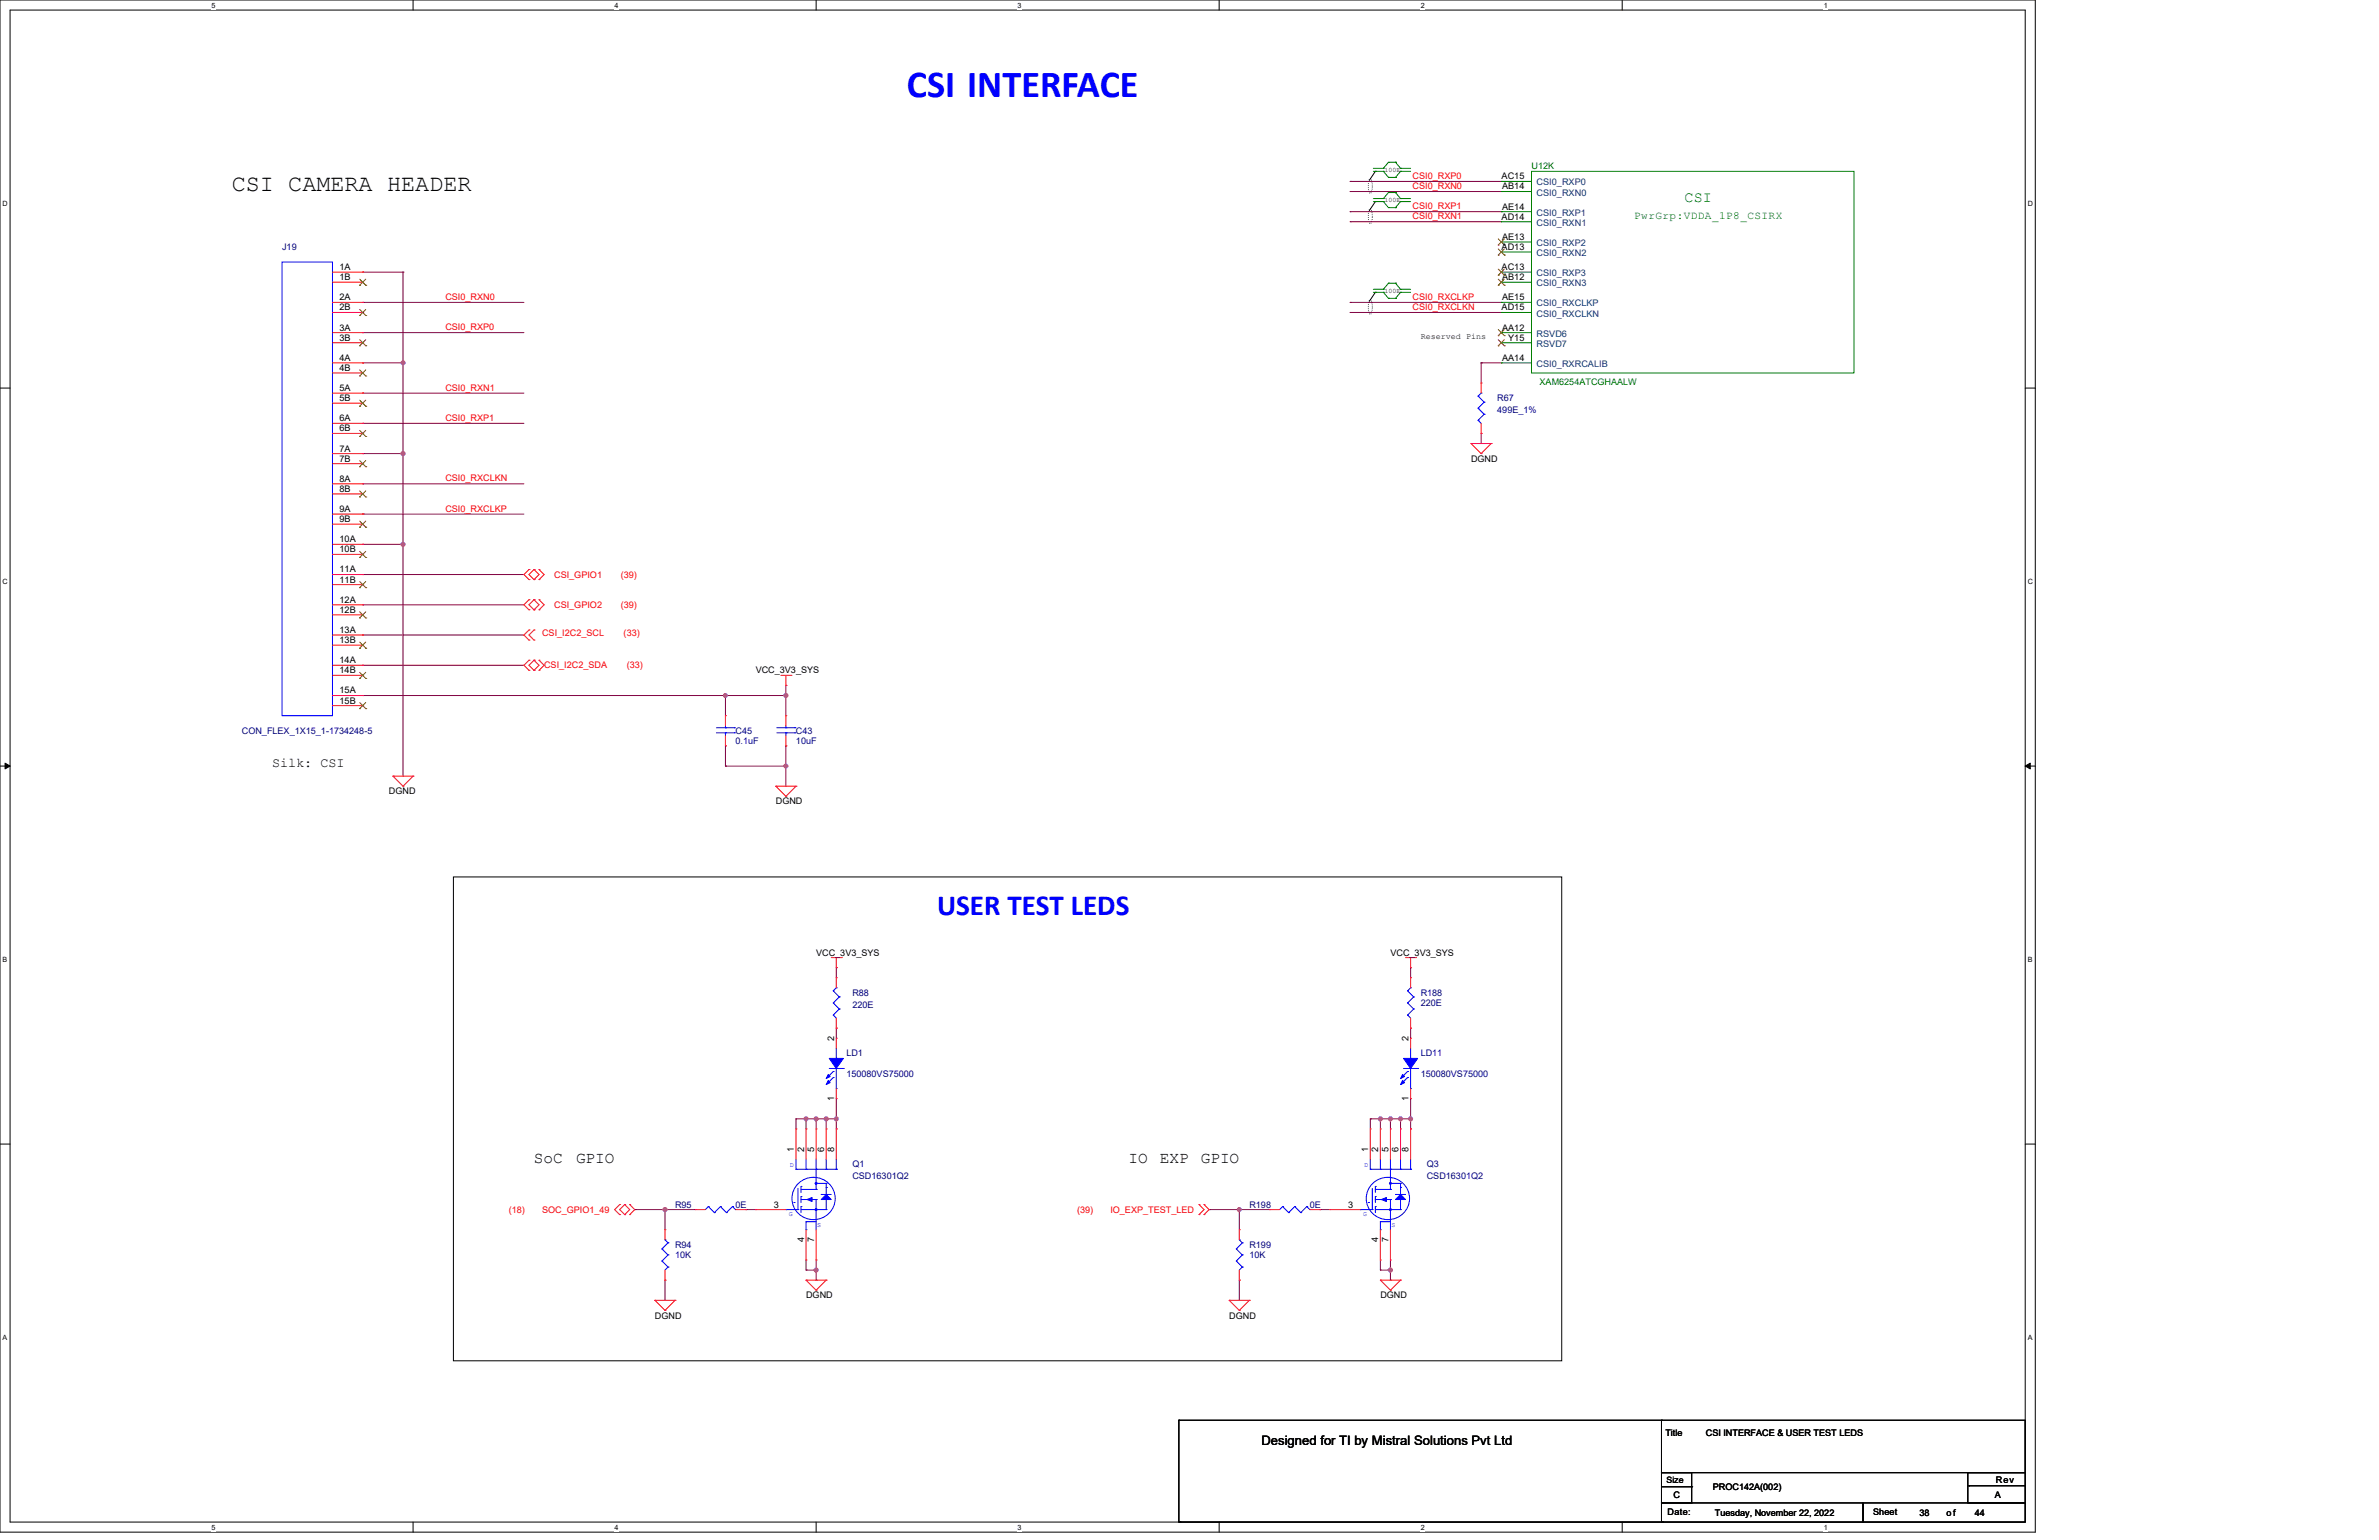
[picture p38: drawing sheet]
<svg xmlns="http://www.w3.org/2000/svg" width="432mm" height="279mm" viewBox="0 0 432 279" stroke-linecap="round" stroke-linejoin="round" font-family="sans-serif">
<defs><g id="words">
<text font-size="6.9" fill="#00f" x="164.6" y="17.6">CSI INTERFACE</text>
<text font-size="5.3" fill="#00f" x="170.1" y="166">USER TEST LEDS</text>
<text font-size="4.3" x="42.1" y="34.6">CSI CAMERA HEADER</text>
<g font-size="2.9">
<text x="96.9" y="210.9">SoC</text>
<text x="104.5" y="210.9">GPIO</text>
<text x="204.8" y="210.9">IO</text>
<text x="210.5" y="210.9">EXP</text>
<text x="217.9" y="210.9">GPIO</text>
</g>
<text font-size="2.7" fill="#008000" x="305.8" y="36.7">CSI</text>
<g font-size="2.4">
<text x="49.4" y="139.2">Silk: CSI</text>
<text x="229" y="262.2">Designed for TI by Mistral Solutions Pvt Ltd</text>
</g>
<text font-size="2" fill="#008000" x="296.6" y="39.7">PwrGrp:VDDA_1P8_CSIRX</text>
<g font-size="1.6" fill="#f00">
<text x="256.4" y="32.5">CSI0_RXP0</text>
<text x="256.4" y="34.3">CSI0_RXN0</text>
<text x="256.4" y="38">CSI0_RXP1</text>
<text x="256.4" y="39.8">CSI0_RXN1</text>
<text x="80.8" y="59.9">CSI0_RXP0</text>
<text x="80.8" y="54.4">CSI0_RXN0</text>
<text x="256.4" y="54.4">CSI0_RXCLKP</text>
<text x="256.4" y="56.3">CSI0_RXCLKN</text>
<text x="80.8" y="70.9">CSI0_RXN1</text>
<text x="80.8" y="76.4">CSI0_RXP1</text>
<text x="80.8" y="87.3">CSI0_RXCLKN</text>
<text x="80.8" y="92.8">CSI0_RXCLKP</text>
<text x="100.6" y="104.8">CSI_GPIO1</text>
<text x="112.7" y="104.8">(39)</text>
<text x="100.6" y="110.3">CSI_GPIO2</text>
<text x="112.7" y="110.3">(39)</text>
<text x="98.4" y="115.4">CSI_I2C2_SCL</text>
<text x="113.2" y="115.4">(33)</text>
<text x="98.8" y="121.3">CSI_I2C2_SDA</text>
<text x="113.7" y="121.3">(33)</text>
<text x="92.4" y="220">(18)</text>
<text x="98.4" y="220">SOC_GPIO1_49</text>
<text x="195.5" y="220">(39)</text>
<text x="201.5" y="220">IO_EXP_TEST_LED</text>
</g>
<g font-size="1.6">
<text x="272.5" y="32.5">AC15</text>
<text x="272.6" y="34.4">AB14</text>
<text x="272.5" y="39.9">AD14</text>
<text x="272.6" y="38">AE14</text>
<text x="272.5" y="45.3">AD13</text>
<text x="272.6" y="43.5">AE13</text>
<text x="61.6" y="49">1A</text>
<text x="61.6" y="50.8">1B</text>
<text x="272.5" y="49">AC13</text>
<text x="272.6" y="50.8">AB12</text>
<text x="61.6" y="54.5">2A</text>
<text x="61.6" y="60">3A</text>
<text x="61.6" y="56.3">2B</text>
<text x="272.5" y="56.3">AD15</text>
<text x="272.6" y="60">AA12</text>
<text x="272.6" y="54.5">AE15</text>
<text x="61.6" y="65.5">4A</text>
<text x="61.6" y="61.8">3B</text>
<text x="272.6" y="65.5">AA14</text>
<text x="273.7" y="61.8">Y15</text>
<text x="61.6" y="67.3">4B</text>
<text x="61.6" y="71">5A</text>
<text x="61.6" y="72.8">5B</text>
<text x="61.6" y="76.4">6A</text>
<text x="61.6" y="78.3">6B</text>
<text x="61.6" y="81.9">7A</text>
<text x="61.6" y="83.7">7B</text>
<text x="267" y="83.8">DGND</text>
<text x="61.6" y="87.4">8A</text>
<text x="61.6" y="89.2">8B</text>
<text x="61.6" y="92.9">9A</text>
<text x="61.6" y="94.7">9B</text>
<text x="61.6" y="98.4">10A</text>
<text x="61.6" y="100.2">10B</text>
<text x="61.6" y="103.9">11A</text>
<text x="61.6" y="105.7">11B</text>
<text x="61.6" y="109.4">12A</text>
<text x="61.6" y="111.2">12B</text>
<text x="61.6" y="114.8">13A</text>
<text x="61.6" y="116.7">13B</text>
<text x="61.6" y="120.3">14A</text>
<text x="61.6" y="122.2">14B</text>
<text x="61.6" y="125.8">15A</text>
<text x="137.2" y="122.2">VCC_3V3_SYS</text>
<text x="61.6" y="127.6">15B</text>
<text x="70.6" y="144.1">DGND</text>
<text x="140.8" y="146">DGND</text>
<text x="148.1" y="173.4">VCC_3V3_SYS</text>
<text x="252.4" y="173.4">VCC_3V3_SYS</text>
<text x="151.4" y="188.9" transform="rotate(-90 151.4 188.9)">2</text>
<text x="255.7" y="188.9" transform="rotate(-90 255.7 188.9)">2</text>
<text x="151.4" y="199.7" transform="rotate(-90 151.4 199.7)">1</text>
<text x="255.7" y="199.7" transform="rotate(-90 255.7 199.7)">1</text>
<text x="144.1" y="209" transform="rotate(-90 144.1 209)">1</text>
<text x="145.9" y="209" transform="rotate(-90 145.9 209)">2</text>
<text x="147.8" y="209" transform="rotate(-90 147.8 209)">5</text>
<text x="149.6" y="209" transform="rotate(-90 149.6 209)">6</text>
<text x="151.4" y="209" transform="rotate(-90 151.4 209)">8</text>
<text x="248.3" y="209" transform="rotate(-90 248.3 209)">1</text>
<text x="250.2" y="209" transform="rotate(-90 250.2 209)">2</text>
<text x="252" y="209" transform="rotate(-90 252 209)">5</text>
<text x="253.8" y="209" transform="rotate(-90 253.8 209)">6</text>
<text x="255.7" y="209" transform="rotate(-90 255.7 209)">8</text>
<text x="140.4" y="219.1">3</text>
<text x="244.7" y="219.1">3</text>
<text x="145.9" y="225.3" transform="rotate(-90 145.9 225.3)">4</text>
<text x="147.8" y="225.3" transform="rotate(-90 147.8 225.3)">7</text>
<text x="250.2" y="225.3" transform="rotate(-90 250.2 225.3)">4</text>
<text x="252" y="225.3" transform="rotate(-90 252 225.3)">7</text>
<text x="118.9" y="239.2">DGND</text>
<text x="146.3" y="235.6">DGND</text>
<text x="223.1" y="239.2">DGND</text>
<text x="250.5" y="235.6">DGND</text>
<text x="302.3" y="260.6">Title</text>
<text x="309.6" y="260.6">CSI INTERFACE &amp; USER TEST LEDS</text>
<text x="302.5" y="269">Size</text>
<text x="362.3" y="269">Rev</text>
<text x="302.7" y="274.9">Date:</text>
<text x="303.8" y="271.8">C</text>
<text x="310.9" y="270.3">PROC142A(002)</text>
<text x="311.3" y="275.1">Tuesday, November 22, 2022</text>
<text x="340" y="274.9">Sheet</text>
<text x="348.4" y="275.1">38</text>
<text x="353.3" y="275.1">of</text>
<text x="358.4" y="275.1">44</text>
<text x="362.1" y="271.8">A</text>
</g>
<g font-size="1.6" fill="#008000">
<text x="278" y="30.7">U12K</text>
<text x="279.4" y="69.9">XAM6254ATCGHAALW</text>
</g>
<g font-size="1.6" fill="#004080">
<text x="278.9" y="35.5">CSI0_RXN0</text>
<text x="278.9" y="33.7">CSI0_RXP0</text>
<text x="278.9" y="41">CSI0_RXN1</text>
<text x="278.9" y="39.1">CSI0_RXP1</text>
<text x="278.9" y="44.6">CSI0_RXP2</text>
<text x="278.9" y="46.5">CSI0_RXN2</text>
<text x="278.9" y="51.9">CSI0_RXN3</text>
<text x="278.9" y="50.1">CSI0_RXP3</text>
<text x="278.9" y="57.4">CSI0_RXCLKN</text>
<text x="278.9" y="55.6">CSI0_RXCLKP</text>
<text x="278.9" y="62.9">RSVD7</text>
<text x="278.9" y="61.1">RSVD6</text>
<text x="278.9" y="66.6">CSI0_RXRCALIB</text>
</g>
<g font-size="1.6" fill="#000080">
<text x="51.2" y="45.4">J19</text>
<text x="271.8" y="72.8">R67</text>
<text x="271.8" y="75">499E_1%</text>
<text x="43.9" y="133.1">CON_FLEX_1X15_1-1734248-5</text>
<text x="133.5" y="133.1">C45</text>
<text x="133.5" y="135">0.1uF</text>
<text x="144.5" y="133.1">C43</text>
<text x="144.5" y="135">10uF</text>
<text x="154.7" y="180.7">R88</text>
<text x="154.7" y="182.9">220E</text>
<text x="257.9" y="180.7">R188</text>
<text x="257.9" y="182.5">220E</text>
<text x="153.6" y="191.7">LD1</text>
<text x="257.9" y="191.7">LD11</text>
<text x="153.6" y="195.3">150080VS75000</text>
<text x="257.9" y="195.3">150080VS75000</text>
<text x="154.7" y="211.8">Q1</text>
<text x="154.7" y="214">CSD16301Q2</text>
<text x="259" y="211.8">Q3</text>
<text x="259" y="214">CSD16301Q2</text>
<text x="122.5" y="219.1">R95</text>
<text x="133.5" y="219.1">0E</text>
<text x="226.8" y="219.1">R198</text>
<text x="237.7" y="219.1">0E</text>
<text x="122.5" y="226.4">R94</text>
<text x="226.8" y="226.4">R199</text>
<text x="122.5" y="228.2">10K</text>
<text x="226.8" y="228.2">10K</text>
</g>
<text font-size="1.5" x="257.9" y="61.6">Reserved Pins</text>
<g font-size="1.3">
<text x="38.4" y="1.4">5</text>
<text x="111.6" y="1.4">4</text>
<text x="184.7" y="1.4">3</text>
<text x="257.9" y="1.4">2</text>
<text x="331" y="1.4">1</text>
<text x=".5" y="37.3">D</text>
<text x="368" y="37.3">D</text>
<text x=".5" y="105.9">C</text>
<text x="368" y="105.9">C</text>
<text x=".5" y="174.4">B</text>
<text x="368" y="174.4">B</text>
<text x=".5" y="243">A</text>
<text x="368" y="243">A</text>
<text x="38.4" y="277.5">5</text>
<text x="111.6" y="277.5">4</text>
<text x="184.7" y="277.5">3</text>
<text x="257.9" y="277.5">2</text>
<text x="331" y="277.5">1</text>
</g>
<g font-size="1.2">
<text x="251.3" y="31.1">100E</text>
<text x="251.3" y="36.6">100E</text>
<text x="251.3" y="53.1">100E</text>
</g>
<g font-size="1.2" fill="#00f">
<text x="143.4" y="211.6">D</text>
<text x="247.6" y="211.6">D</text>
<text x="143.2" y="220.6">G</text>
<text x="247.4" y="220.6">G</text>
<text x="148.3" y="222.6">S</text>
<text x="252.6" y="222.6">S</text>
</g>
</g></defs>
<path d="M0 0h369.4v278h-369.4zM1.8 1.8h365.8v274.3h-365.8z" fill="none" stroke="#000" stroke-width=".18"/>
<g fill="#fff">
<path d="M38.4 .2h.7v1.4h-.7z"/>
<path d="M38.4 276.3h.7v1.5h-.7z"/>
</g>
<path d="M75 0v1.8M75 276.1v1.9" fill="none" stroke="#000" stroke-width=".18"/>
<g fill="#fff">
<path d="M111.6 .2h.7v1.4h-.7z"/>
<path d="M111.6 276.3h.7v1.5h-.7z"/>
</g>
<path d="M148.1 0v1.8M148.1 276.1v1.9" fill="none" stroke="#000" stroke-width=".18"/>
<g fill="#fff">
<path d="M184.7 .2h.7v1.4h-.7z"/>
<path d="M184.7 276.3h.7v1.5h-.7z"/>
</g>
<path d="M221.3 0v1.8M221.3 276.1v1.9" fill="none" stroke="#000" stroke-width=".18"/>
<g fill="#fff">
<path d="M257.9 .2h.7v1.4h-.7z"/>
<path d="M257.9 276.3h.7v1.5h-.7z"/>
</g>
<path d="M294.4 0v1.8M294.4 276.1v1.9" fill="none" stroke="#000" stroke-width=".18"/>
<g fill="#fff">
<path d="M331 .2h.7v1.4h-.7z"/>
<path d="M331 276.3h.7v1.5h-.7z"/>
<path d="M.5 36.1h.9v1.5h-.9z"/>
<path d="M368 36.1h1v1.5h-1z"/>
<path d="M.5 104.7h.9v1.5h-.9z"/>
<path d="M368 104.7h1v1.5h-1z"/>
</g>
<path d="M0 70.4h1.8M367.6 70.4h1.8" fill="none" stroke="#000" stroke-width=".18"/>
<g fill="#fff">
<path d="M.5 173.3h.8v1.4h-.8z"/>
<path d="M368 173.3h.9v1.4h-.9z"/>
</g>
<path d="M0 139h1.8M.9 138.5l.9 .5-.9 .5zM367.6 139l.9-.5v1zM367.6 139h1.8" fill="none" stroke="#000" stroke-width=".18"/>
<path d="M.9 138.5l.9 .5-.9 .5zM367.6 139l.9-.5v1z" fill="#000"/>
<g fill="#fff">
<path d="M.5 241.9h.8v1.4h-.8z"/>
<path d="M368 241.9h.9v1.4h-.9z"/>
</g>
<path d="M249.6 31.1h.1M249.6 36.6h.1M249.6 31.1l-1.1 1.6M249.6 36.6l-1.1 1.6M249.6 53h.1M249.6 53l-1.1 1.7M82.3 159.1h201.2v87.8h-201.2zM0 207.6h1.8M367.6 207.6h1.8" fill="none" stroke="#000" stroke-width=".18"/>
<g fill="none" stroke="#008000" stroke-width=".18">
<path d="M249.3 31.1h1.8M249.3 30.5h1.8M249.3 36.6h1.8M249.3 36h1.8M251.1 31.1h.1M251.1 30.5h.1M251.1 36.6h.1M251.1 36h.1M251.1 31.1l.9 1.1M251.1 36.6l.9 1.1M252 32.2h.1M252 29.4h.1"/>
<path d="M252 37.7h.1M252 34.9h.1M252 29.4h1.3M252 29.4l-.9 1.1M252 32.2h1.3M252 34.9h1.3M252 34.9l-.9 1.1M252 37.7h1.3M253.3 32.2h.1M253.3 29.4h.1M253.3 37.7h.1M253.3 34.9h.1"/>
<path d="M253.3 29.4l.9 1.1M253.3 34.9l.9 1.1M254.2 31.1h.1M254.2 30.5h.1M254.2 36.6h.1M254.2 36h.1M254.2 31.1l-.9 1.1M254.2 31.1h1.8M254.2 30.5h1.8M254.2 36.6l-.9 1.1M254.2 36.6h1.8M254.2 36h1.8"/>
<path d="M249.3 53h1.8M249.3 52.5h1.8M251.1 53h.1M251.1 52.5h.1M251.1 53l.9 1.1M252 54.1h.1M252 51.4h.1M252 51.4h1.3M252 51.4l-.9 1.1M252 54.1h1.3M253.3 54.1h.1M253.3 51.4h.1"/>
<path d="M253.3 51.4l.9 1.1M254.2 53h.1M254.2 52.5h.1M254.2 53l-.9 1.1M254.2 53h1.8M254.2 52.5h1.8"/>
</g>
<path d="M248.6 32.5l.1-.1a2.72 2.72 0 0 1 0 2.7 2.82 2.82 0 0 1-.1-2.6zM248.6 38l.1-.1a2.74 2.74 0 0 1 0 2.7 2.83 2.83 0 0 1-.1-2.6zM248.6 54.4l.1-.1a2.74 2.74 0 0 1 0 2.8 2.83 2.83 0 0 1-.1-2.7z" fill="none" stroke="#000" stroke-width=".18" stroke-dasharray="0 .4"/>
<g fill="none" stroke="#800040" stroke-width=".18">
<path d="M245.1 32.9h.1M245.1 34.7h.1M245.1 38.4h.1M245.1 32.9h27.4M245.1 34.7h27.4M245.1 38.4h27.4M65.8 49.4h.1M65.8 49.4h7.4M73.2 49.4h.1M73.2 49.4v32.9M245.1 40.2h.1M245.1 54.9h.1"/>
<path d="M245.1 56.7h.1M245.1 40.2h27.4M245.1 54.9h27.4M245.1 56.7h27.4M65.8 65.8h.1M65.8 65.8h7.4M73.2 65.8h.1M268.8 65.8h.1M268.8 65.8h3.7M268.8 65.8v3.7"/>
</g>
<circle cx="73.1" cy="82.3" r=".36" fill="#f0f"/>
<circle cx="73.1" cy="82.3" r=".36" fill="none" stroke="#f0f" stroke-width=".18"/>
<circle cx="73.1" cy="65.8" r=".36" fill="#f0f"/>
<circle cx="73.1" cy="65.8" r=".36" fill="none" stroke="#f0f" stroke-width=".18"/>
<path d="M65.8 82.3h.1M65.8 98.8h.1M65.8 82.3h7.4M65.8 98.8h7.4M73.2 82.3h.1M73.2 98.8h.1M73.2 82.3v58.5" fill="none" stroke="#800040" stroke-width=".18"/>
<circle cx="73.1" cy="98.7" r=".36" fill="#f0f"/>
<circle cx="73.1" cy="98.7" r=".36" fill="none" stroke="#f0f" stroke-width=".18"/>
<path d="M268.8 78.6h.1M268.8 78.6v1.9M65.8 126.2h.1M65.8 126.2h65.9" fill="none" stroke="#800040" stroke-width=".18"/>
<circle cx="131.7" cy="126.2" r=".36" fill="#f0f"/>
<circle cx="131.7" cy="126.2" r=".36" fill="none" stroke="#f0f" stroke-width=".18"/>
<g fill="none" stroke="#800040" stroke-width=".18">
<path d="M65.8 54.9h.1M65.8 54.9h29.3M65.8 60.3h.1M65.8 76.8h.1M65.8 71.3h.1M65.8 60.3h29.3M65.8 76.8h29.3M65.8 71.3h29.3M65.8 93.3h.1M65.8 87.8h.1M65.8 93.3h29.3M65.8 87.8h29.3"/>
<path d="M65.8 104.2h.1M65.8 109.7h.1M65.8 104.2h29.3M65.8 109.7h29.3M131.7 135.3h.1M131.7 126.2h.1M131.7 126.2v3.6M131.7 135.3v3.7M142.6 124.4h.1M142.6 126.2h.1M142.6 135.3h.1M142.6 139h.1"/>
<path d="M142.6 124.4v5.4M142.6 135.3v7.3"/>
</g>
<circle cx="142.6" cy="139" r=".36" fill="#f0f"/>
<circle cx="142.6" cy="139" r=".36" fill="none" stroke="#f0f" stroke-width=".18"/>
<path d="M131.7 126.2h.1M131.7 126.2h10.9" fill="none" stroke="#800040" stroke-width=".18"/>
<circle cx="142.6" cy="126.2" r=".36" fill="#f0f"/>
<circle cx="142.6" cy="126.2" r=".36" fill="none" stroke="#f0f" stroke-width=".18"/>
<g fill="none" stroke="#800040" stroke-width=".18">
<path d="M65.8 115.2h.1M65.8 115.2h29.3M65.8 120.7h.1M65.8 120.7h29.3M131.7 139h.1M131.7 139h10.9M151.8 175.6h.1M151.8 175.6v1.8M151.8 186.5h.1M151.8 186.5v1.9M151.8 199.3v3.7M115.2 219.5h.1"/>
<path d="M115.2 219.5h11M120.7 219.5h.1M120.7 219.5v3.6M135.3 219.5h.1M135.3 219.5h1.9M151.8 203h.1M120.7 232.3h.1M120.7 232.3v3.6M148.1 230.4h.1M148.1 228.6v1.8"/>
</g>
<circle cx="120.7" cy="219.5" r=".36" fill="#f0f"/>
<circle cx="120.7" cy="219.5" r=".36" fill="none" stroke="#f0f" stroke-width=".18"/>
<path d="M252.4 230.4h.1M252.4 228.6v1.8" fill="none" stroke="#800040" stroke-width=".18"/>
<circle cx="252.4" cy="230.4" r=".36" fill="#f0f"/>
<circle cx="252.4" cy="230.4" r=".36" fill="none" stroke="#f0f" stroke-width=".18"/>
<path d="M256 175.6h.1M256 175.6v1.8M256 186.5h.1M256 186.5v1.9M256 199.3v3.7M224.9 219.5h.1M224.9 219.5h5.5M224.9 219.5v3.6M239.6 219.5h.1M239.6 219.5h1.8M256 203h.1" fill="none" stroke="#800040" stroke-width=".18"/>
<circle cx="224.9" cy="219.5" r=".36" fill="#f0f"/>
<circle cx="224.9" cy="219.5" r=".36" fill="none" stroke="#f0f" stroke-width=".18"/>
<path d="M219.5 219.5h.1M219.5 219.5h5.4M146.3 230.4h.1M146.3 228.6v1.8M146.3 230.4h1.8M148.1 230.4h.1M224.9 232.3h.1M224.9 232.3v3.6" fill="none" stroke="#800040" stroke-width=".18"/>
<circle cx="148.1" cy="230.4" r=".36" fill="#f0f"/>
<circle cx="148.1" cy="230.4" r=".36" fill="none" stroke="#f0f" stroke-width=".18"/>
<g fill="none" stroke="#800040" stroke-width=".18">
<path d="M144.5 203h.1M144.5 203v1.8M144.5 203h1.8M146.3 203h.1M151.8 204.8h.1M151.8 203v1.8M148.1 232.3h.1M148.1 230.4v1.9M250.5 230.4h.1M250.5 228.6v1.8M250.5 230.4h1.9M252.4 230.4h.1"/>
<path d="M252.4 232.3h.1M252.4 230.4v1.9"/>
</g>
<circle cx="151.8" cy="203" r=".36" fill="#f0f"/>
<circle cx="151.8" cy="203" r=".36" fill="none" stroke="#f0f" stroke-width=".18"/>
<path d="M146.3 203h.1M146.3 203v1.8M146.3 203h1.8M148.1 203h.1" fill="none" stroke="#800040" stroke-width=".18"/>
<circle cx="146.3" cy="203" r=".36" fill="#f0f"/>
<circle cx="146.3" cy="203" r=".36" fill="none" stroke="#f0f" stroke-width=".18"/>
<circle cx="148.1" cy="203" r=".36" fill="#f0f"/>
<circle cx="148.1" cy="203" r=".36" fill="none" stroke="#f0f" stroke-width=".18"/>
<path d="M148.1 203h.1M148.1 203v1.8M148.1 203h1.9M150 203h.1M150 203v1.8" fill="none" stroke="#800040" stroke-width=".18"/>
<circle cx="150" cy="203" r=".36" fill="#f0f"/>
<circle cx="150" cy="203" r=".36" fill="none" stroke="#f0f" stroke-width=".18"/>
<path d="M150 203h1.8M151.8 203h.1M248.7 203h.1M248.7 203h3.7M248.7 203v1.8M250.5 203h.1M250.5 203v1.8M252.4 203h.1M256 204.8h.1M256 203v1.8" fill="none" stroke="#800040" stroke-width=".18"/>
<circle cx="250.5" cy="203" r=".36" fill="#f0f"/>
<circle cx="250.5" cy="203" r=".36" fill="none" stroke="#f0f" stroke-width=".18"/>
<path d="M252.4 203h.1M252.4 203v1.8" fill="none" stroke="#800040" stroke-width=".18"/>
<circle cx="252.4" cy="203" r=".36" fill="#f0f"/>
<circle cx="252.4" cy="203" r=".36" fill="none" stroke="#f0f" stroke-width=".18"/>
<path d="M252.4 203h3.6M254.2 203h.1M254.2 203v1.8M256 203h.1" fill="none" stroke="#800040" stroke-width=".18"/>
<circle cx="254.2" cy="203" r=".36" fill="#f0f"/>
<circle cx="254.2" cy="203" r=".36" fill="none" stroke="#f0f" stroke-width=".18"/>
<circle cx="256" cy="203" r=".36" fill="#f0f"/>
<circle cx="256" cy="203" r=".36" fill="none" stroke="#f0f" stroke-width=".18"/>
<g fill="none" stroke="#f00" stroke-width=".18">
<path d="M268.8 78.6h.1M268.8 69.5h.1M268.8 69.5v1.8M268.8 76.8v1.8M267 80.5h.1M267 80.5h3.7M267 80.5l1.8 1.8M268.8 82.3h.1M270.7 80.5h.1M270.7 80.5l-1.9 1.8M96 103.3h.1M96 105.2h.1"/>
<path d="M96 108.8h.1M96 110.6h.1M96 116.1h.1M96 114.3h.1M96 119.8h.1M96 119.8l-.9 .9 .9 .9M96 103.3l-.9 .9 .9 1M96 108.8l-.9 .9 .9 .9M96 114.3l-.9 .9 .9 .9M96.9 105.2h.1M96.9 103.3h.1M96.9 110.6h.1"/>
<path d="M96.9 108.8h.1M96.9 114.3h.1M96.9 116.1h.1M96.9 119.8h.1M96.9 103.3l-.9 .9 .9 1M96.9 103.3l.9 .9-.9 1M96.9 108.8l-.9 .9 .9 .9M96.9 108.8l.9 .9-.9 .9M96.9 114.3l-.9 .9 .9 .9M96.9 119.8l-.9 .9 .9 .9M96.9 119.8l.9 .9-.9 .9M97.8 103.3h.1"/>
<path d="M97.8 105.2h.1M97.8 108.8h.1M97.8 110.6h.1M97.8 119.8h.1M97.8 103.3l1 .9-1 1M97.8 108.8l1 .9-1 .9M97.8 119.8l1 .9-1 .9M96 121.6h.1M96.9 121.6h.1M97.8 121.6h.1M141.7 122.5h1.9M142.6 124.4h.1"/>
<path d="M142.6 122.5v1.9M143.6 122.5h.1M71.3 140.8h.1M71.3 140.8h3.7M71.3 140.8l1.9 1.8M73.2 142.6h.1M75 140.8h.1M75 140.8l-1.8 1.8M140.8 142.6h.1M140.8 142.6h3.7M140.8 142.6l1.8 1.9M142.6 144.5h.1"/>
<path d="M144.5 142.6h.1M144.5 142.6l-1.9 1.9M150.9 173.7h1.8M151.8 175.6h.1M151.8 173.7v1.9M152.7 173.7h.1M255.1 173.7h1.8M256 175.6h.1M256 173.7v1.9M256.9 173.7h.1M112.5 218.5h.1M112.5 218.5l-.9 1 .9 .9"/>
<path d="M113.4 218.5h.1M113.4 218.5l.9 1-.9 .9M113.4 218.5l-.9 1 .9 .9M114.3 218.5h.1M114.3 218.5l.9 1-.9 .9M217.6 218.5h.1M217.6 218.5l.9 1-.9 .9M218.5 218.5h.1M218.5 218.5l1 1-1 .9M112.5 220.4h.1M113.4 220.4h.1M114.3 220.4h.1"/>
<path d="M118.9 235.9h.1M118.9 235.9h3.6M118.9 235.9l1.8 1.8M120.7 237.7h.1M122.5 235.9h.1M122.5 235.9l-1.8 1.8M146.3 232.3h.1M146.3 232.3h3.7M146.3 232.3l1.8 1.8M148.1 234.1h.1M150 232.3h.1M150 232.3l-1.9 1.8"/>
<path d="M217.6 220.4h.1M218.5 220.4h.1M223.1 235.9h.1M223.1 235.9h3.7M223.1 235.9l1.8 1.8M224.9 237.7h.1M226.8 235.9h.1M226.8 235.9l-1.9 1.8M250.5 232.3h.1M250.5 232.3h3.7M250.5 232.3l1.9 1.8M252.4 234.1h.1"/>
<path d="M254.2 232.3h.1M254.2 232.3l-1.8 1.8"/>
</g>
<g fill="none" stroke="#000" stroke-width=".18">
<path d="M214 257.7h.1M214 257.7h87.8M214 257.7v18.4M301.6 257.7h66v9.5h-66zM214 276.1h.1M214.2 276.1h.1M214.2 276.1h87.7M301.6 267.2h5.5v5.5h-5.5zM301.6 272.7h36.5v3.4h-36.5zM301.6 269.7h5.5M307.1 269.7h.1M338.1 272.7h29.5v3.4h-29.5z"/>
<path d="M357.2 267.2h10.4v5.5h-10.4zM357.3 269.6h.1M357.3 269.6h10.3"/>
</g>
<g fill="none" stroke="#00f" stroke-width=".18">
<path d="M268.3 76.3h.1M268.3 74.1h.1M268.3 71.9h.1M268.3 76.3l.5 .5M268.3 74.1l1.1 1.1M268.3 71.9l1.1 1.1M268.8 71.3h.1M268.8 71.3l-.5 .6M269.4 75.2h.1M269.4 73h.1M269.4 75.2l-1.1 1.1M269.4 73l-1.1 1.1"/>
<path d="M246.9 219.5h.1M246.9 219.5h2.2M248.3 218.2h.1M248.7 212.1h.1M248.7 210.3v1.8M248.7 212.1h7.3M249.6 215.3h.1M249.6 219.5h4.6M249.6 217.6h2.8M249.6 215.3v1M250.5 212.1h.1M250.5 210.3v1.8"/>
<path d="M252.4 212.1h.1M252.4 217.6h.1M252.4 215.8h.1M252.4 210.3v5.5M252.4 214.7h1.8M254.2 212.1h.1M254.2 214.7h.1M254.2 219.5h.1M254.2 210.3v1.8M256 212.1h.1M256 210.3v1.8"/>
</g>
<circle cx="252.4" cy="219.5" r=".18" fill="#00f"/>
<g fill="none" stroke="#00f" stroke-width=".18">
<path d="M249.6 218.9h.1M249.6 218.9v1.1M249.6 215.8h2.8M252.4 217.6h.1M252.4 215.8h.1M252.4 217.6v5.5"/>
<circle cx="252.4" cy="219.5" r=".18"/>
</g>
<circle cx="252.4" cy="214.7" r=".18" fill="#00f"/>
<g fill="none" stroke="#00f" stroke-width=".18">
<path d="M249.6 217.1h.1M249.6 217.1v1.1M254.2 215.4h.1M254.2 214.7v.7"/>
<circle cx="252.4" cy="214.7" r=".18"/>
</g>
<path d="M250.7 217.6l.9-.3v.7z" fill="#00f"/>
<path d="M249.1 219.5h.1M249.1 215.6v3.9M249.1 214.7a3.9 3.9 0 0 1 5.8 .2 3.9 3.9 0 0 1-.6 5.7 3.9 3.9 0 0 1-5.6-1 3.8 3.8 0 0 1 .4-4.9zM250.7 217.6l.9-.3v.7zM254.2 215.4h.1M254.2 215.4v4.1M250.5 223.1h.1M250.5 221.7h.1M250.5 221.7v1.4M250.5 221.7h1.9" fill="none" stroke="#00f" stroke-width=".18"/>
<path d="M253.3 217.6l.9-.9 .9 .9z" fill="#00f"/>
<g fill="none" stroke="#00f" stroke-width=".18">
<path d="M142.6 219.5h.1M142.6 219.5h2.2M144.1 218.2h.1M144.5 212.1h.1M144.5 210.3v1.8M144.5 212.1h7.3M145.4 215.3h.1M145.4 219.5h4.6M145.4 217.6h2.7M145.4 215.3v1M146.3 212.1h.1M146.3 210.3v1.8"/>
<path d="M148.1 212.1h.1M148.1 217.6h.1M148.1 215.8h.1M148.1 210.3v5.5M148.1 214.7h1.9M150 212.1h.1M150 214.7h.1M150 219.5h.1M150 210.3v1.8M151.8 212.1h.1M151.8 210.3v1.8M232.8 218.9h.1"/>
<path d="M232.8 218.9l-.5 .6M232.8 218.9l1.1 1.1M235 218.9h.1M235 218.9l-1.1 1.1M235 218.9l1.1 1.1M237.2 218.9h.1M237.2 218.9l-1.1 1.1M237.2 218.9l.5 .6M237.7 219.5h.1M253.3 217.6l.9-.9 .9 .9zM253.3 216.7h.1M253.3 216.7h1.8"/>
<path d="M233.9 220h.1M236.1 220h.1"/>
</g>
<g fill="none" stroke="#f00" stroke-width=".18">
<path d="M230.4 219.5h.1M230.4 219.5h1.9M237.7 219.5h1.9M239.6 219.5h.1M241.4 219.5h.1M241.4 219.5h5.5M248.7 204.8h.1M248.7 204.8v5.5M250.5 204.8h.1M250.5 204.8v5.5M252.4 204.8h.1M252.4 204.8v5.5"/>
<path d="M254.2 204.8h.1M254.2 204.8v5.5M256 204.8h.1M256 204.8v5.5M250.5 228.6h.1M250.5 223.1v5.5M252.4 228.6h.1M252.4 223.1v5.5"/>
</g>
<circle cx="148.1" cy="219.5" r=".18" fill="#00f"/>
<g fill="none" stroke="#00f" stroke-width=".18">
<path d="M145.4 218.9h.1M145.4 218.9v1.1M145.4 215.8h2.7M148.1 217.6h.1M148.1 215.8h.1M148.1 217.6v5.5"/>
<circle cx="148.1" cy="219.5" r=".18"/>
</g>
<circle cx="148.1" cy="214.7" r=".18" fill="#00f"/>
<g fill="none" stroke="#00f" stroke-width=".18">
<path d="M145.4 217.1h.1M145.4 217.1v1.1M150 215.4h.1M150 214.7v.7"/>
<circle cx="148.1" cy="214.7" r=".18"/>
</g>
<path d="M146.5 217.6l.9-.3v.7z" fill="#00f"/>
<g fill="none" stroke="#00f" stroke-width=".18">
<path d="M144.8 219.5h.1M144.8 215.6v3.9M146.5 217.6l.9-.3v.7zM150 215.4h.1M150 215.4v4.1M146.3 223.1h.1M146.3 221.7h.1M146.3 221.7v1.4M146.3 221.7h1.8"/>
<circle cx="147.7" cy="217.4" r="3.9"/>
</g>
<path d="M150 216.7l.9 .9h-1.9z" fill="#00f"/>
<path d="M51.2 47.5h9.1v82.3h-9.1zM254.7 193.9h2.6M256 192h.1M256 197.5h.1M256 190.2v1.8M256 193.9v3.6M257.3 193.9h.1M149 216.7h.1M149 216.7h1.9M150 216.7l.9 .9h-1.9z" fill="none" stroke="#00f" stroke-width=".18"/>
<g fill="none" stroke="#f00" stroke-width=".18">
<path d="M60.3 49.4h5.5M60.3 54.9h5.5M60.3 51.2h5.5M60.3 56.7h5.5M65.8 49.4h.1M65.8 54.9h.1M65.8 51.2h.1M65.8 56.7h.1M60.3 60.3h5.5M60.3 65.8h5.5M60.3 62.2h5.5M60.3 67.7h5.5"/>
<path d="M60.3 71.3h5.5M60.3 73.2h5.5M60.3 76.8h5.5M60.3 78.6h5.5M65.8 60.3h.1M65.8 65.8h.1M65.8 62.2h.1M65.8 67.7h.1M65.8 71.3h.1M65.8 73.2h.1M65.8 76.8h.1M65.8 78.6h.1"/>
<path d="M60.3 82.3h5.5M60.3 84.1h5.5M60.3 87.8h5.5M60.3 89.6h5.5M60.3 93.3h5.5M60.3 95.1h5.5M60.3 98.8h5.5M65.8 82.3h.1M65.8 84.1h.1M65.8 87.8h.1M65.8 89.6h.1M65.8 93.3h.1"/>
<path d="M65.8 95.1h.1M65.8 98.8h.1M60.3 104.2h5.5M60.3 106.1h5.5M60.3 115.2h5.5M60.3 117h5.5M60.3 109.7h5.5M60.3 111.6h5.5M60.3 100.6h5.5M65.8 104.2h.1M65.8 106.1h.1M65.8 115.2h.1"/>
<path d="M65.8 117h.1M65.8 109.7h.1M65.8 111.6h.1M65.8 100.6h.1M60.3 120.7h5.5M60.3 122.5h5.5M60.3 126.2h5.5M60.3 128h5.5M65.8 120.7h.1M65.8 122.5h.1M65.8 126.2h.1M65.8 128h.1"/>
<path d="M137.2 219.5h.1M137.2 219.5h5.4M144.5 204.8h.1M144.5 204.8v5.5M146.3 204.8h.1M146.3 204.8v5.5M148.1 204.8h.1M148.1 204.8v5.5M150 204.8h.1M150 204.8v5.5M151.8 204.8h.1M151.8 204.8v5.5"/>
<path d="M146.3 228.6h.1M146.3 223.1v5.5M148.1 228.6h.1M148.1 223.1v5.5"/>
</g>
<g fill="none" stroke="#804000" stroke-width=".18">
<path d="M65.3 51.8h.1M65.3 57.2h.1M65.3 50.7l1.1 1.1M65.3 56.1l1.1 1.1M66.4 50.7l-1.1 1.1M66.4 56.1l-1.1 1.1M66.4 51.8h.1M66.4 57.2h.1M65.3 62.7h.1M65.3 68.2h.1M65.3 73.7h.1M65.3 79.2h.1"/>
<path d="M65.3 61.6l1.1 1.1M65.3 67.1l1.1 1.1M65.3 72.6l1.1 1.1M65.3 78.1l1.1 1.1M66.4 61.6l-1.1 1.1M66.4 67.1l-1.1 1.1M66.4 72.6l-1.1 1.1M66.4 78.1l-1.1 1.1M66.4 62.7h.1M66.4 68.2h.1M66.4 73.7h.1M66.4 79.2h.1"/>
<path d="M65.3 84.7h.1M65.3 90.2h.1M65.3 95.7h.1M65.3 83.6l1.1 1.1M65.3 89.1l1.1 1.1M65.3 94.5l1.1 1.2M66.4 83.6l-1.1 1.1M66.4 89.1l-1.1 1.1M66.4 94.5l-1.1 1.2M66.4 84.7h.1M66.4 90.2h.1M66.4 95.7h.1"/>
<path d="M65.3 106.6h.1M65.3 117.6h.1M65.3 112.1h.1M65.3 101.1h.1M65.3 105.5l1.1 1.1M65.3 116.5l1.1 1.1M65.3 111l1.1 1.1M65.3 100l1.1 1.1M66.4 105.5l-1.1 1.1M66.4 116.5l-1.1 1.1M66.4 111l-1.1 1.1M66.4 100l-1.1 1.1"/>
<path d="M66.4 106.6h.1M66.4 117.6h.1M66.4 112.1h.1M66.4 101.1h.1M65.3 123.1h.1M65.3 128.6h.1M65.3 122l1.1 1.1M65.3 127.5l1.1 1.1M66.4 122l-1.1 1.1M66.4 127.5l-1.1 1.1M66.4 123.1h.1M66.4 128.6h.1"/>
</g>
<path d="M254.7 192h2.6l-1.3 1.9z" fill-rule="evenodd" fill="#00f"/>
<path d="M254.7 192h2.6l-1.3 1.9z" fill="none" stroke="#00f" stroke-width=".18"/>
<path d="M254.6 196l.3 .4-.7 .4z" fill-rule="evenodd" fill="#00f"/>
<path d="M254.6 196l.3 .4-.7 .4z" fill="none" stroke="#00f" stroke-width=".18"/>
<path d="M254.6 195l.3 .3-.7 .4z" fill-rule="evenodd" fill="#00f"/>
<g fill="none" stroke="#00f" stroke-width=".18">
<path d="M255.5 179.8h.1M255.5 179.8l1.1 1.1M256 179.2h.1M256 179.2l-.5 .6M150.5 193.9h2.6M151.8 192h.1M151.8 197.5h.1M151.8 190.2v1.8M151.8 193.9v3.6M153.1 193.9h.1M254.6 195l.3 .3-.7 .4zM255.5 194.4h.1"/>
<path d="M255.5 195.5h.1M255.5 184.2h.1M255.5 182h.1M255.5 194.4l-1.1 1.1M255.5 195.5l-1.1 1.1M255.5 184.2l.5 .5M255.5 182l1.1 1.1M256.6 183.1h.1M256.6 180.9h.1M256.6 183.1l-1.1 1.1M256.6 180.9l-1.1 1.1M128.6 218.9h.1"/>
<path d="M128.6 218.9l-.6 .6M128.6 218.9l1.1 1.1M130.8 218.9h.1M130.8 218.9l-1.1 1.1M130.8 218.9l1.1 1.1M133 218.9h.1M133 218.9l-1.1 1.1M133 218.9l.5 .6M133.5 219.5h.1M129.7 220h.1M131.9 220h.1"/>
</g>
<path d="M256 177.4h.1M256 177.4v1.8M256 188.4h.1M256 199.3h.1M256 186.5h.1M256 184.7v1.8M256 188.4v1.8M256 197.5v1.8M126.2 219.5h.1M126.2 219.5h1.8M133.5 219.5h1.8M135.3 219.5h.1" fill="none" stroke="#f00" stroke-width=".18"/>
<g fill="none" stroke="#008000" stroke-width=".18">
<path d="M272.5 34.7h.1M272.5 32.9h.1M272.5 38.4h.1M272.5 34.7h5.5M272.5 32.9h5.5M272.5 38.4h5.5M278 31.1h58.5v36.6h-58.5zM272.5 40.2h.1M272.5 43.9h.1M272.5 45.7h.1M272.5 51.2h.1M272.5 49.4h.1"/>
<path d="M272.5 56.7h.1M272.5 54.9h.1M272.5 40.2h5.5M272.5 43.9h5.5M272.5 45.7h5.5M272.5 51.2h5.5M272.5 49.4h5.5M272.5 56.7h5.5M272.5 54.9h5.5M272.5 62.2h.1M272.5 60.3h.1M272.5 65.8h.1"/>
<path d="M272.5 62.2h5.5M272.5 60.3h5.5M272.5 65.8h5.5"/>
</g>
<g fill="none" stroke="#804000" stroke-width=".18">
<path d="M271.9 44.4h.1M271.9 46.3h.1M271.9 51.8h.1M271.9 49.9h.1M271.9 59.8l1.2 1.1M271.9 43.3l1.2 1.1M271.9 45.2l1.2 1.1M271.9 50.7l1.2 1.1M271.9 48.8l1.2 1.1M273 59.8l-1.1 1.1M273 43.3l-1.1 1.1M273 45.2l-1.1 1.1"/>
<path d="M273 50.7l-1.1 1.1M273 48.8l-1.1 1.1M273.1 44.4h.1M273.1 46.3h.1M273.1 51.8h.1M273.1 49.9h.1M271.9 62.7h.1M271.9 60.9h.1M271.9 61.6l1.2 1.1M273 61.6l-1.1 1.1M273.1 62.7h.1M273.1 60.9h.1"/>
</g>
<path d="M150.5 192h2.6l-1.3 1.9z" fill-rule="evenodd" fill="#00f"/>
<path d="M150.5 192h2.6l-1.3 1.9z" fill="none" stroke="#00f" stroke-width=".18"/>
<path d="M150.3 196l.4 .4-.7 .4z" fill-rule="evenodd" fill="#00f"/>
<path d="M150.3 196l.4 .4-.7 .4z" fill="none" stroke="#00f" stroke-width=".18"/>
<path d="M150.3 195l.4 .3-.7 .4z" fill-rule="evenodd" fill="#00f"/>
<g fill="none" stroke="#00f" stroke-width=".18">
<path d="M130 133h3.3M130 132h3.3M131.7 132h.1M131.7 133h.1M131.7 131.7v.3M131.7 133v.5M133.3 133h.1M133.3 132h.1M141 133h3.3M141 132h3.3M142.6 132h.1M142.6 133h.1"/>
<path d="M142.6 131.7v.3M142.6 133v.5M144.3 133h.1M144.3 132h.1M151.2 179.8h.1M151.2 179.8l1.1 1.1M151.8 179.2h.1M151.8 179.2l-.6 .6M150.3 195l.4 .3-.7 .4zM151.2 194.4h.1M151.2 195.5h.1M151.2 184.2h.1"/>
<path d="M151.2 182h.1M151.2 194.4l-1.1 1.1M151.2 195.5l-1.1 1.1M151.2 184.2l.6 .5M151.2 182l1.1 1.1M152.3 183.1h.1M152.3 180.9h.1M152.3 183.1l-1.1 1.1M152.3 180.9l-1.1 1.1M120.1 228.8h.1M120.1 226.6h.1M120.1 228.8l1.1 1.1"/>
<path d="M120.1 226.6l1.1 1.1M120.7 224.9h.1M120.7 224.9l.5 .6M121.2 229.9h.1M121.2 227.7h.1M121.2 225.5h.1M121.2 225.5l-1.1 1.1M121.2 229.9l-.5 .5M121.2 227.7l-1.1 1.1M224.4 228.8h.1M224.4 226.6h.1M224.4 228.8l1.1 1.1"/>
<path d="M224.4 226.6l1.1 1.1M224.9 224.9h.1M224.9 224.9l.6 .6M225.5 229.9h.1M225.5 227.7h.1M225.5 225.5h.1M225.5 229.9l-.6 .5M225.5 227.7l-1.1 1.1M225.5 225.5l-1.1 1.1"/>
</g>
<g fill="none" stroke="#f00" stroke-width=".18">
<path d="M131.7 129.8h.1M131.7 135.3h.1M131.7 129.8v1.9M131.7 133.5v1.8M142.6 129.8h.1M142.6 135.3h.1M142.6 129.8v1.9M142.6 133.5v1.8M151.8 177.4h.1M151.8 177.4v1.8M151.8 188.4h.1M151.8 199.3h.1"/>
<path d="M151.8 186.5h.1M151.8 184.7v1.8M151.8 188.4v1.8M151.8 197.5v1.8M120.7 232.3h.1M120.7 223.1h.1M120.7 223.1v1.8M120.7 230.4v1.9M224.9 232.3h.1M224.9 223.1h.1M224.9 223.1v1.8M224.9 230.4v1.9"/>
</g>
<circle cx="73.1" cy="82.3" r=".36" fill="#f0f"/>
<circle cx="73.1" cy="82.3" r=".36" fill="none" stroke="#f0f" stroke-width=".18"/>
<circle cx="73.1" cy="65.8" r=".36" fill="#f0f"/>
<circle cx="73.1" cy="65.8" r=".36" fill="none" stroke="#f0f" stroke-width=".18"/>
<circle cx="73.1" cy="98.7" r=".36" fill="#f0f"/>
<circle cx="73.1" cy="98.7" r=".36" fill="none" stroke="#f0f" stroke-width=".18"/>
<circle cx="131.7" cy="126.2" r=".36" fill="#f0f"/>
<circle cx="131.7" cy="126.2" r=".36" fill="none" stroke="#f0f" stroke-width=".18"/>
<circle cx="142.6" cy="139" r=".36" fill="#f0f"/>
<circle cx="142.6" cy="139" r=".36" fill="none" stroke="#f0f" stroke-width=".18"/>
<circle cx="142.6" cy="126.2" r=".36" fill="#f0f"/>
<circle cx="142.6" cy="126.2" r=".36" fill="none" stroke="#f0f" stroke-width=".18"/>
<circle cx="120.7" cy="219.5" r=".36" fill="#f0f"/>
<circle cx="120.7" cy="219.5" r=".36" fill="none" stroke="#f0f" stroke-width=".18"/>
<circle cx="252.4" cy="230.4" r=".36" fill="#f0f"/>
<circle cx="252.4" cy="230.4" r=".36" fill="none" stroke="#f0f" stroke-width=".18"/>
<circle cx="224.9" cy="219.5" r=".36" fill="#f0f"/>
<circle cx="224.9" cy="219.5" r=".36" fill="none" stroke="#f0f" stroke-width=".18"/>
<circle cx="148.1" cy="230.4" r=".36" fill="#f0f"/>
<circle cx="148.1" cy="230.4" r=".36" fill="none" stroke="#f0f" stroke-width=".18"/>
<circle cx="151.8" cy="203" r=".36" fill="#f0f"/>
<circle cx="151.8" cy="203" r=".36" fill="none" stroke="#f0f" stroke-width=".18"/>
<circle cx="146.3" cy="203" r=".36" fill="#f0f"/>
<circle cx="146.3" cy="203" r=".36" fill="none" stroke="#f0f" stroke-width=".18"/>
<circle cx="148.1" cy="203" r=".36" fill="#f0f"/>
<circle cx="148.1" cy="203" r=".36" fill="none" stroke="#f0f" stroke-width=".18"/>
<circle cx="150" cy="203" r=".36" fill="#f0f"/>
<circle cx="150" cy="203" r=".36" fill="none" stroke="#f0f" stroke-width=".18"/>
<circle cx="250.5" cy="203" r=".36" fill="#f0f"/>
<circle cx="250.5" cy="203" r=".36" fill="none" stroke="#f0f" stroke-width=".18"/>
<circle cx="252.4" cy="203" r=".36" fill="#f0f"/>
<circle cx="252.4" cy="203" r=".36" fill="none" stroke="#f0f" stroke-width=".18"/>
<circle cx="254.2" cy="203" r=".36" fill="#f0f"/>
<circle cx="254.2" cy="203" r=".36" fill="none" stroke="#f0f" stroke-width=".18"/>
<circle cx="256" cy="203" r=".36" fill="#f0f"/>
<circle cx="256" cy="203" r=".36" fill="none" stroke="#f0f" stroke-width=".18"/>
<use href="#words"/>
</svg>
